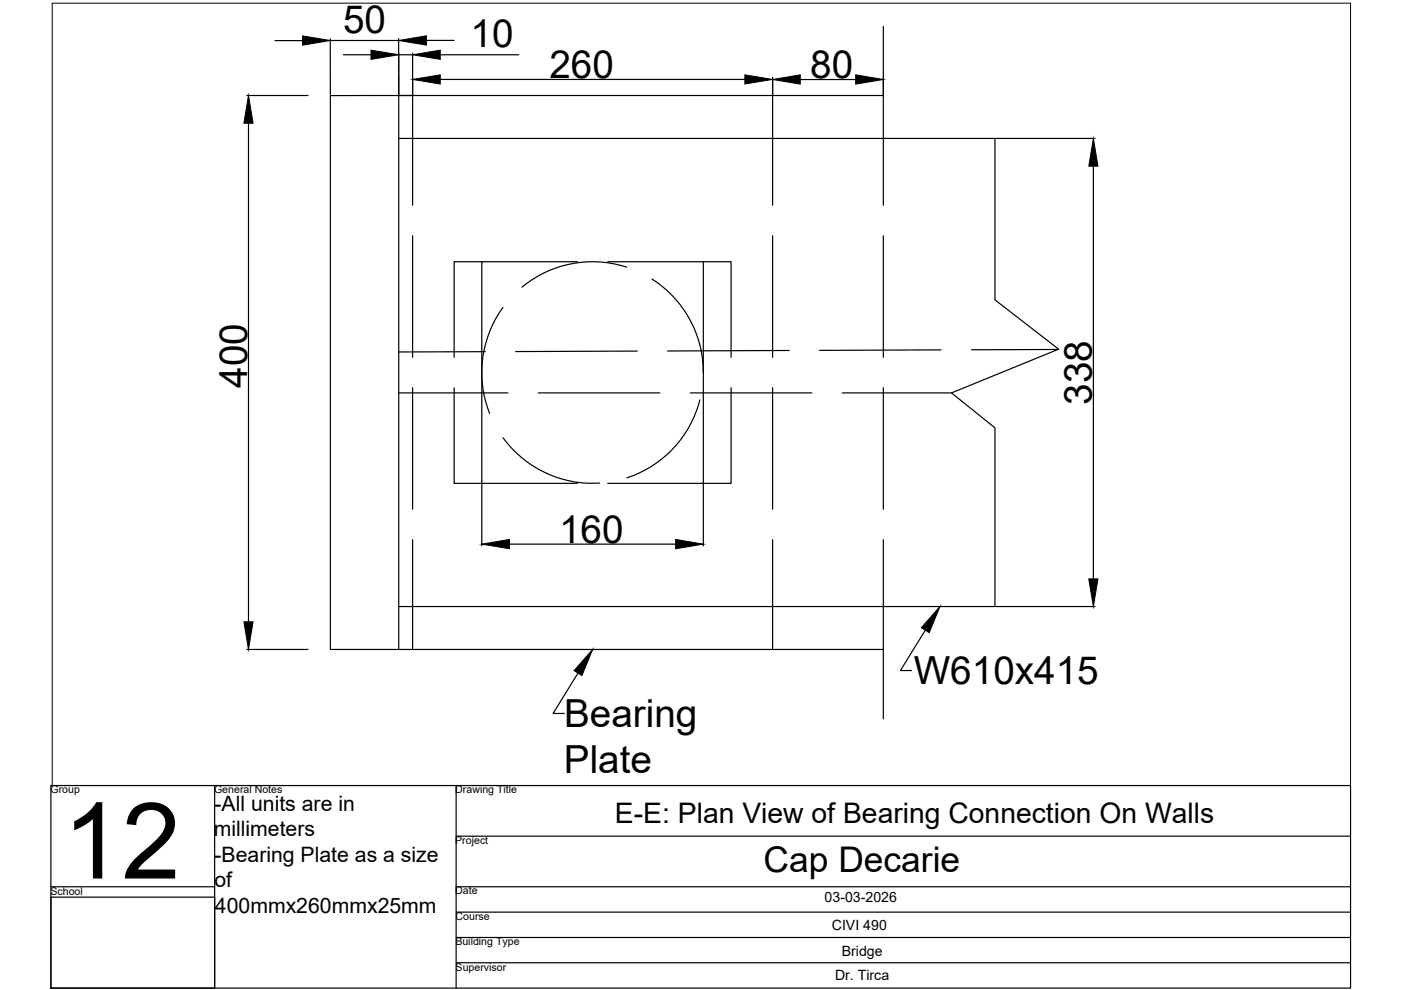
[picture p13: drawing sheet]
<svg xmlns="http://www.w3.org/2000/svg" width="297mm" height="210mm" viewBox="0 0 297 210" stroke-linecap="round" stroke-linejoin="round" font-family="sans-serif">
<defs><g id="words">
<text font-size="22.5" x="13.3" y="186.3">12</text>
<g font-size="8.2">
<text x="72.7" y="7">50</text>
<text x="99.8" y="10">10</text>
<text x="116.5" y="16.5">260</text>
<text x="171.8" y="16.6">80</text>
<text x="52.4" y="82.2" transform="rotate(-90 52.4 82.2)">400</text>
<text x="231.5" y="85.8" transform="rotate(-90 231.5 85.8)">338</text>
<text x="118.5" y="115.1">160</text>
<text x="193.7" y="145.1">W610x415</text>
<text x="119.6" y="154.2">Bearing</text>
<text x="119.5" y="163.9">Plate</text>
</g>
<text font-size="7.5" x="161.9" y="184.9">Cap Decarie</text>
<text font-size="6" x="130.4" y="174.5">E-E: Plan View of Bearing Connection On Walls</text>
<g font-size="4.5">
<text x="45.5" y="172">-All units are in</text>
<text x="45.3" y="177.3">millimeters</text>
<text x="45.5" y="182.7">-Bearing Plate as a size</text>
<text x="45.5" y="188.1">of</text>
<text x="45.6" y="193.5">400mmx260mmx25mm</text>
</g>
<g font-size="3">
<text x="174.8" y="191.3">03-03-2026</text>
<text x="176.4" y="197.2">CIVI 490</text>
<text x="178.5" y="202.6">Bridge</text>
<text x="177" y="207.9">Dr. Tirca</text>
</g>
<g font-size="2.3">
<text x="10.7" y="168.2">Group</text>
<text x="45.4" y="168.2">General Notes</text>
<text x="96.5" y="168.2">Drawing Title</text>
<text x="96.5" y="178.9">Project</text>
<text x="10.7" y="189.7">School</text>
<text x="96.5" y="189.6">Date</text>
<text x="96.6" y="195">Course</text>
<text x="96.5" y="200.4">Building Type</text>
<text x="96.6" y="205.8">Supervisor</text>
</g>
</g></defs>
<!-- layer: 0 -->
<g fill="none" stroke="#000" stroke-width=".25">
<path d="M58.3 8.6h5.9M70 8.2v11.9M70 8.6h14.5M72.8 11.6h5.9M84.5 8.2v11.9v-8.8M84.5 11.6h3M87.5 11.3v8.8M90.4 8.6h5.9M93.3 16.8h64.6M93.3 11.6h16.7M163.8 16.5v3.6M169.7 16.9h11.7"/>
<path d="M187.3 5.6v37.9M187.3 16.5v3.6M52.3 20.2h13M52.7 26.1v105.7M84.5 29.4h126.4v34.2l13.6 10.4-22.8 9.3 9.2 7.4v37.9h-126.4M87.5 20.2h76.3v23.3M87.5 20.2h-3v117.5M87.5 20.2l-17.5 .1v117.4h17.5M87.5 20.2v23.3M163.8 20.2h23.5M211.1 29.4h21.1M231.8 35.2v87.5"/>
<path d="M87.5 50v25.8M102.2 55.5h-5.9v20.3M122.4 55.5h-20.2v47h20.2M128.9 55.5h20.2v23.5M132.9 56.6a23.5 23.5 0 0 0-22.2 4.3M138.2 59.2a23.5 23.5 0 0 1 10.9 19.8M149.1 55.5h5.9v20.3M163.8 50v25.8M187.3 50v25.8M102.9 74.6h-18.4M106.6 65.2a23.4 23.4 0 0 0-2.8 22.4M135.1 74.4l-25.8 .1"/>
<path d="M149.1 79v23.5h-20.2M167.3 74.3l-25.8 .1M199.5 74.2l-25.7 .1M224.3 74.1l-18.3 .1M84.5 83.3h23.2M87.5 82.2v25.8M96.3 82.2v20.3h5.9M106.6 92.8a23.5 23.5 0 0 0 20.5 9.6M114.2 83.3h25.7M146.4 83.3h25.7M148.4 84.8a23.5 23.5 0 0 1-15.5 16.5M155 82.2v20.3h-5.9"/>
<path d="M163.8 82.2v25.8M178.6 83.3h23.1M187.3 82.2v25.8M87.5 114.4v23.3M102.2 102.7v13M108 115.4h35.3M149.1 102.7v13M163.8 114.4v23.3h-76.3M187.3 114.4v23.3h-23.5M52.3 137.7h13M187.3 137.7v14.7M196.2 133.6l-5.3 8.6h2.4"/>
<path d="M211.1 128.6h21.1M122.6 142.7l-5.3 8.6h2.3"/>
</g>
<g fill="#000" stroke="#000" stroke-width=".21">
<path d="M64.2 7.6l5.8 1-5.8 1zM78.7 10.6l5.8 1-5.8 1zM84.5 8.6l5.9-1v2zM87.5 16.8l5.8-.9v1.9zM87.5 11.6l5.8-1v2zM157.9 15.9l5.9 .9-5.9 1zM163.8 16.9l5.9-1v1.9zM181.4 15.9l5.9 1-5.9 .9zM52.7 20.2l1 5.9h-2zM231.8 29.4l1 5.8h-2zM102.2 115.4l5.8-1v1.9zM143.3 114.4l5.8 1-5.8 .9z"/>
<path d="M51.7 131.8h2l-1 5.9zM199.3 128.6l-2.3 5.5-1.7-1zM230.8 122.7h2l-1 5.9zM125.6 137.7l-2.2 5.5-1.7-1z"/>
</g>
<!-- layer: TitleBlock -->
<path d="M11.1 .7h275.2v165.9h-275.2z" fill="none" stroke="#000" stroke-width=".21"/>
<path d="M10.8 166.6h275.5v42.9h-275.5zM45.5 166.6v42.9M96.7 177.3h189.6M96.7 166.6v42.9M10.8 190.2h34.7v19.3h-34.7zM10.8 188h34.7M96.7 188h189.6M96.7 193.4h189.6M96.7 198.8h189.6M96.7 204.1h189.6" fill="none" stroke="#000" stroke-width=".25"/>
<use href="#words"/>
</svg>
